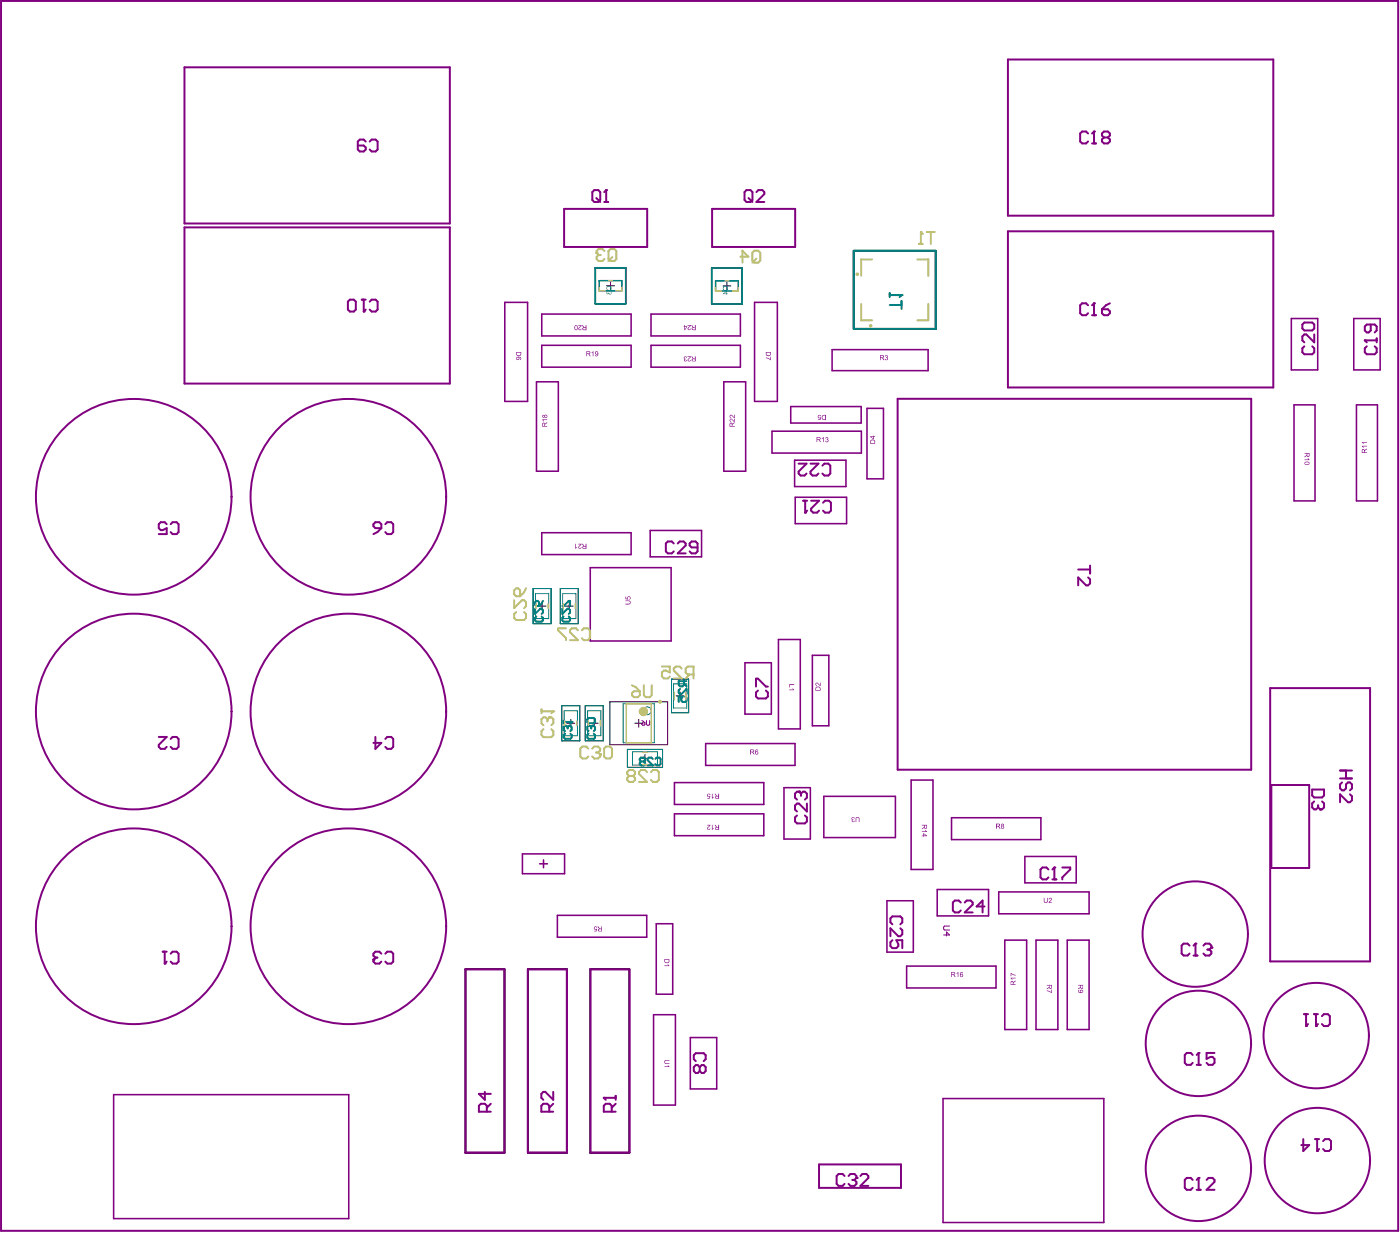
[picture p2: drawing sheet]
<svg xmlns="http://www.w3.org/2000/svg" width="597mm" height="526mm" viewBox="0 0 597 526" stroke-linecap="round" stroke-linejoin="round" font-family="sans-serif">
<path d="M.4 .4h596.1v524.7h-596.1z" fill="none" stroke="#800080" stroke-width=".85"/>
<path d="M48.5 467h100.3v52.9h-100.3zM402.3 468.6h68.6v52.9h-68.6z" fill="none" stroke="#800080" stroke-width=".67"/>
<path d="M273.8 308.7l.3-.3h1v.6l-1 .4zM273.8 307.4l1.3 1M275.8 307.4v1.6l.3 .4 1-.4v-1.6M402.6 398.9h2.5l-1.3-1.3v1.7M405.1 395.1h-2.1l-.4 .4v.8l.4 .4h2.1" fill="none" stroke="#800080" stroke-width=".43"/>
<g fill="none" stroke="#000" stroke-width=".43">
<path d="M258.8 121.9h3.3M260.5 120.2v3.4M308.4 122h3.4M310.1 120.3v3.4M227.4 251.1h7.7v15h-7.7zM229.6 258.6h3.3M231.3 256.9v3.3M239 251.1h7.7v15h-7.7zM241.2 258.6h3.3M242.9 256.9v3.3M260.2 299.4h24.6v18.3h-24.6zM286.5 289.7h7.3v14.3h-7.3z"/>
<path d="M288.5 296.9h3.3M290.1 295.2v3.3M239.7 301h7.6v15h-7.6zM241.9 308.5h3.3M243.5 306.9v3.3M249.7 301h7.6v15h-7.6zM251.8 308.5h3.4M253.5 306.9v3.3M267.7 319.7h14.9v7.7h-14.9zM270.8 308.5h3.4M272.5 306.9v3.3M273.5 323.5h3.3"/>
<path d="M275.2 321.9v3.3"/>
</g>
<path d="M364.2 107h35v33.3h-35zM198.6 413.5h16.6v78.2h-16.6zM225.2 413.5h16.7v78.2h-16.7zM251.8 413.5h16.7v78.2h-16.7z" fill="none" stroke="#000" stroke-width=".85"/>
<path d="M254 114.2h12.9v15.4h-12.9zM303.6 114.3h13v15.4h-13z" fill="none" stroke="#000" stroke-width=".67"/>
<path d="M254 114.2h12.9v15.4h-12.9zM255.6 119.7h9.7v4.4h-9.7zM303.6 114.3h13v15.4h-13zM305.3 119.8h9.6v4.4h-9.6z" fill="none" stroke="#008080" stroke-width=".67"/>
<g fill="none" stroke="#008080" stroke-width=".43">
<path d="M227.4 251.1h7.7v15h-7.7zM228.4 253.2h5.7v10.7h-5.7zM239 251.1h7.7v15h-7.7zM240 253.2h5.7v10.7h-5.7zM286.5 289.7h7.2v14.3h-7.2zM287.3 291.7h5.7v10.3h-5.7zM239.7 301h7.6v15h-7.6zM240.7 303.2h5.6v10.7h-5.6zM249.7 301h7.6v15h-7.6zM250.7 303.2h5.6v10.7h-5.6zM265.8 300.2h13.3v16.7h-13.3zM267.7 319.7h14.9v7.7h-14.9z"/>
<path d="M269.8 320.7h10.7v5.7h-10.7z"/>
<circle cx="276.1" cy="303.2" r="1.66"/>
</g>
<path d="M364.2 107h35v33.3h-35z" fill="none" stroke="#008080" stroke-width=".85"/>
<g fill="#008080">
<path d="M308.8 122.5l.7-.2a.69 .69 0 0 1 .7 .3 .69 .69 0 0 1 0 .7l-.2-.2 .1 .5-1 .1a.69 .69 0 0 1-.3-1.2zM308.7 122.2l-.3 .6 .3 1.1 .9 .2 .7-.3 .4 .2-.5-1.8-.6-.2z"/>
<path d="M308.8 125.2l1-.7v.7zM308.4 125.2v.3h1.4v.2l.8-.2v-.3h-.5v-.9z"/>
</g>
<path d="M290.1 293.9l-.6 .5v1.2l.6 .5h.6l2.2-2.2v2.2M291.8 290.6v1.6l-.6 .6h-1.1l-.6-.6v-1.6h3.4M291.8 291.7l1.1 1.1M292.3 297.2l.6 .6v1.1l-.6 .5h-1.1l-.5-.5 .5-1.7h-1.7v2.2M251.1 313l-.6 .5v1.1l.6 .6h2.2l.6-.6v-1.1l-.6-.5M252.7 309.6h.6l.6 .6v1.1l-.6 .6" fill="none" stroke="#008080" stroke-width=".85"/>
<circle cx="252.7" cy="309.6" r=".42" fill="#008080"/>
<path d="M241.1 313l-.6 .5v1.1l.6 .6h2.2l.6-.6v-1.1l-.6-.5M242.8 309.6h.5l.6 .6v1.1l-.6 .6M251.1 306.3h2.2l.6 .6v1.1l-.6 .5h-2.2l-.6-.5v-1.1zM252.2 310.2v.5M252.2 310.2l-.6-.6h-.5l-.6 .6v1.1l.6 .6M252.7 309.6l-.5 .6" fill="none" stroke="#008080" stroke-width=".85"/>
<circle cx="242.8" cy="309.6" r=".42" fill="#008080"/>
<path d="M240.5 307.4v1.1M240.5 308h3.4M242.2 310.2v.5M242.2 310.2l-.6-.6h-.5l-.6 .6v1.1l.6 .6M242.8 309.6l-.6 .6" fill="none" stroke="#008080" stroke-width=".85"/>
<circle cx="243.9" cy="308" r=".42" fill="#008080"/>
<path d="M228.3 259.7v2.2l2.2-2.2h.6l.5 .5v1.1l-.5 .6M228.8 256.3h.6l.5 .6v1.7h-1.1l-.5-.6v-1.1zM231.6 256.3l-.5 1.1-1.2 1.2M239.9 258.6h.5l2.2-2.3h.6v2.3M239.9 259.7v2.2l2.2-2.2h.5l.6 .5v1.1l-.6 .6M228.8 263l-.5 .6v1.1l.5 .5h2.3l.5-.5v-1.1l-.5-.6M240.4 263l-.5 .6v1.1l.5 .5h2.2l.6-.5v-1.1l-.6-.6M243.9 308l-.6 .5" fill="none" stroke="#008080" stroke-width=".85"/>
<g fill="#008080">
<path d="M258.9 124.4l.4-.1-.1 .3a.34 .34 0 0 0-.2 .5 .34 .34 0 0 0 .5 .1 .34 .34 0 0 0 .2-.4h.2a.41 .41 0 0 0 .3 .5 .41 .41 0 0 0 .5-.3 .41 .41 0 0 0-.5-.5l.3-.2 .3 .4a.66 .66 0 0 1-.3 .9 .66 .66 0 0 1-.8-.3 .57 .57 0 0 1-.9 0 .57 .57 0 0 1 .1-.9z"/>
<path d="M259.1 122.4l1.2-.1 .4 .9-.5-.1a.38 .38 0 0 1 .2 .6 .38 .38 0 0 1-.6 0l-.7-.3zM259.1 122.1l-.4 .6 .4 1.1 .9 .2 .7-.3 .3 .2-.4-1.7z"/>
</g>
<path d="M379.6 130.1h5M379.6 125v1.7M379.6 125.9h5M384.6 128.4v3.4M273.5 324.8l-.6-.5v-.6l.6-.5h1.1l.5 .5v.6l-.5 .5M273.5 324.8l-.6 .6v.6l.6 .5h1.1l.5-.5v-.6l-.5-.6M273.5 324.8h1.1M278.5 323.7l-.6-.5h-1.1l-.5 .5v.6l2.2 2.2h-2.2M279.6 323.7l.5-.5h1.1l.6 .5v2.3l-.6 .5h-1.1l-.5-.5" fill="none" stroke="#008080" stroke-width=".85"/>
<circle cx="384.6" cy="125.9" r=".42" fill="#008080"/>
<path d="M384.6 125.9l-.8 .8" fill="none" stroke="#008080" stroke-width=".85"/>
<g fill="none" stroke="#800080" stroke-width=".85">
<path d="M78.7 28.7h113.2v66.6h-113.2zM430 25.4h113.2v66.6h-113.2zM78.7 97h113.2v66.6h-113.2zM240.7 89.1h35.4v16.3h-35.4zM303.8 89.1h35.4v16.3h-35.4zM430 98.7h113.2v66.6h-113.2zM382.9 170.1h150.9v158.3h-150.9zM541.9 293.5h42.6v116.6h-42.6zM542.4 334.9h16.1v35.4h-16.1zM198.6 413.5h16.6v78.2h-16.6zM225.2 413.5h16.7v78.2h-16.7zM251.8 413.5h16.7v78.2h-16.7z"/>
<path d="M257.6 468.3h5.1M261 474.2v-2.5l-.9-.8h-1.7l-.8 .8v2.5h5.1M262.7 470.9l-1.7 1.7M262.7 467.5v1.7M349.4 496.7h35v10h-35z"/>
</g>
<g fill="none" stroke="#800080" stroke-width=".67">
<path d="M215.3 129h9.8v42.2h-9.8zM231.1 134h38.1v9.3h-38.1zM277.7 134h38.2v9.3h-38.2zM321.9 129h9.7v42.2h-9.7zM550.9 135.9h11.2v21.9h-11.2zM577.5 135.9h11.3v21.9h-11.3zM231.1 147.3h38.1v9.3h-38.1zM277.7 147.3h38.2v9.3h-38.2zM355 149.2h40.9v8.9h-40.9zM228.9 162.9h9.3v38.1h-9.3zM308.8 162.9h9.3v38.1h-9.3zM337.3 173.4h30.1v7.1h-30.1z"/>
<path d="M369.9 174.2h7v30.1h-7zM552 172.7h9v41h-9zM578.7 172.7h8.9v41h-8.9zM329.3 183.9h38.2v9.4h-38.2zM339 196.3h21.9v11.3h-21.9zM339.3 212.1h21.9v11.3h-21.9zM231.1 227.3h38.1v9.3h-38.1zM277.4 226.3h21.9v11.2h-21.9zM251.8 242.2h34.5v31.2h-34.5zM332.1 272.8h9.3v38.2h-9.3zM346.6 279.6h7v30h-7zM317.8 282.7h11.3v21.9h-11.3z"/>
<path d="M301 317.2h38.2v9.3h-38.2zM287.7 333.9h38.1v9.3h-38.1zM334.5 336h11.2v21.9h-11.2zM351.5 339.7h30.5v17.6h-30.5zM388.7 332.8h9.3v38.1h-9.3zM287.7 347.2h38.1v9.3h-38.1zM405.9 348.8h38.2v9.4h-38.2zM222.9 364.3h18v8.4h-18zM230.2 368.5h3.3M231.9 366.8v3.4M399.8 379.5h21.9v11.2h-21.9zM437.2 365.4h21.9v11.2h-21.9z"/>
<path d="M237.8 390.5h38.1v9.3h-38.1zM280 394.1h7v30h-7zM378.4 384.3h11.2v21.9h-11.2zM426.1 380.5h38.5v9.3h-38.5zM386.8 412.1h38.1v9.4h-38.1zM428.7 401.1h9.3v38.1h-9.3zM442 401.1h9.3v38.1h-9.3zM455.3 401.1h9.3v38.1h-9.3zM278.8 432.9h9.3v38.5h-9.3zM294.5 442.6h11.3v21.9h-11.3z"/>
</g>
<circle cx="257.6" cy="468.3" r=".42" fill="#800080"/>
<path d="M156 60.4l-.8-.9h-1.7l-.9 .9v3.4l.9 .8h1.7l.8-.8v-.9l-.8-.8h-2.6M157.7 60.4l.9-.9h1.6l.9 .9v3.4l-.9 .8h-1.6l-.9-.8M154.3 127.8h1.7M155.2 127.8v5.1M157.7 128.7l.9-.9h1.6l.9 .9v3.4l-.9 .8h-1.6l-.9-.8M206.8 465.8v3.4l-2.5-2.6h5.1M207.7 474.2v-2.5l-.9-.8h-1.7l-.8 .8v2.5h5.1M209.4 470.9l-1.7 1.7M234.3 474.2v-2.5l-.8-.8h-1.7l-.9 .8v2.5h5.1M236 465.8v3.4l-3.4-3.4h-.8l-.9 .8v1.7l.9 .9M236 470.9l-1.7 1.7M257.6 468.3l.8 .9" fill="none" stroke="#800080" stroke-width=".85"/>
<circle cx="155.2" cy="132.9" r=".42" fill="#800080"/>
<path d="M149.3 127.8h1.6l.9 .9v3.4l-.9 .8h-1.6l-.9-.8v-3.4zM156 132.1l-.8 .8M464.2 130.2l-.9-.8h-1.7l-.8 .8v3.4l.8 .9h1.7l.9-.9M465.9 134.5h1.7M466.7 129.4v5.1" fill="none" stroke="#800080" stroke-width=".85"/>
<circle cx="466.7" cy="129.4" r=".42" fill="#800080"/>
<path d="M464.2 57l-.9-.9h-1.7l-.8 .9v3.3l.8 .9h1.7l.9-.9M466.7 56.1v5.1M465.9 61.2h1.7M466.7 129.4l-.8 .8M470.1 131.9h2.5l.9 .9v.8l-.9 .9h-1.7l-.8-.9zM473.5 129.4l-1.7 .8-1.7 1.7" fill="none" stroke="#800080" stroke-width=".85"/>
<circle cx="466.7" cy="56.1" r=".42" fill="#800080"/>
<path d="M466.7 56.1l-.8 .9M470.9 58.6l-.8-.8v-.8l.8-.9h1.7l.9 .9v.8l-.9 .8M470.9 58.6l-.8 .9v.8l.8 .9h1.7l.9-.9v-.8l-.9-.9M470.9 58.6h1.7M69.4 406h1.7M70.3 406v5.1M72.8 406.8l.8-.8h1.7l.9 .8v3.4l-.9 .9h-1.7l-.8-.9" fill="none" stroke="#800080" stroke-width=".85"/>
<circle cx="70.3" cy="411.1" r=".42" fill="#800080"/>
<path d="M67.7 314.4h3.4l-3.4 3.4v.8l.9 .9h1.7l.8-.9M72.8 315.2l.8-.8h1.7l.9 .8v3.4l-.9 .9h-1.7l-.8-.9M71.1 410.2l-.8 .9M159.3 409.4v.8l.8 .9h1.7l.9-.9M164.4 406.8l.8-.8h1.7l.9 .8v3.4l-.9 .9h-1.7l-.8-.9" fill="none" stroke="#800080" stroke-width=".85"/>
<circle cx="159.3" cy="409.4" r=".42" fill="#800080"/>
<g fill="none" stroke="#800080" stroke-width=".85">
<path d="M71.1 223.6l-.8-.8h-1.7l-.9 .8v1.7l.9 .9h.8l1.7-.9v2.5h-3.4M72.8 223.6l.8-.8h1.7l.9 .8v3.4l-.9 .8h-1.7l-.8-.8M160.1 222.8h1.7l.9 .8v1.7h-2.6l-.8-.8v-.9zM162.7 225.3l-1.7 1.7-1.7 .8M164.4 223.6l.8-.8h1.7l.9 .8v3.4l-.9 .8h-1.7l-.8-.8M160.1 314.4v5.1l2.6-2.6h-3.4M164.4 315.2l.8-.8h1.7l.9 .8v3.4l-.9 .9h-1.7l-.8-.9M160.1 408.5l-.8 .9M160.1 408.5h.9M162.7 406.8l-.9-.8h-1.7l-.8 .8v.9l.8 .8M560.6 432.6h1.7M561.4 432.6v5.1"/>
<path d="M563.9 433.5l.9-.9h1.7l.8 .9v3.4l-.8 .8h-1.7l-.9-.8"/>
</g>
<circle cx="561.4" cy="437.7" r=".42" fill="#800080"/>
<path d="M556.3 432.6h1.7M557.2 432.6v5.1M562.3 436.9l-.9 .8" fill="none" stroke="#800080" stroke-width=".85"/>
<circle cx="557.2" cy="437.7" r=".42" fill="#800080"/>
<path d="M558 436.9l-.8 .8M508.8 503.3l-.8-.8h-1.7l-.9 .8v3.4l.9 .9h1.7l.8-.9M510.5 507.6h1.7M511.4 502.5v5.1" fill="none" stroke="#800080" stroke-width=".85"/>
<circle cx="511.4" cy="502.5" r=".42" fill="#800080"/>
<path d="M507.5 403.4l-.9-.9h-1.7l-.8 .9v3.4l.8 .8h1.7l.9-.8M509.2 407.6h1.7M510 402.5v5.1M511.4 502.5l-.9 .8M514.7 503.3l.9-.8h1.7l.8 .8v.9l-3.4 3.4h3.4" fill="none" stroke="#800080" stroke-width=".85"/>
<circle cx="510" cy="402.5" r=".42" fill="#800080"/>
<path d="M510 402.5l-.8 .9M513.4 403.4l.8-.9h1.7l.9 .9v.8" fill="none" stroke="#800080" stroke-width=".85"/>
<circle cx="516.8" cy="404.2" r=".42" fill="#800080"/>
<path d="M515.1 405.1h.8M515.9 405.1l.9 .8v.9l-.9 .8h-1.7l-.8-.8M516.8 404.2l-.9 .9M561.1 485.9h1.6M561.9 485.9v5.1M564.4 486.8l.9-.9h1.7l.8 .9v3.4l-.8 .8h-1.7l-.9-.8" fill="none" stroke="#800080" stroke-width=".85"/>
<circle cx="561.9" cy="491" r=".42" fill="#800080"/>
<path d="M508.8 450l-.8-.8h-1.7l-.9 .8v3.4l.9 .9h1.7l.8-.9M510.5 454.3h1.7M511.4 449.2v5.1M556 485.9v5.1l2.5-2.5h-3.4M562.7 490.2l-.8 .8" fill="none" stroke="#800080" stroke-width=".85"/>
<circle cx="511.4" cy="449.2" r=".42" fill="#800080"/>
<path d="M511.4 449.2l-.9 .8M518.1 449.2h-3.4v2.5l1.7-.8h.9l.8 .8v1.7l-.8 .9h-1.7l-.9-.9" fill="none" stroke="#800080" stroke-width=".85"/>
<g fill="#800080">
<path d="M266.8 256.2h1.7l.5 .3-.2 1.2-2 .2v-.4h1.4a.56 .56 0 0 0 .6-.6 .56 .56 0 0 0-.7-.5h-1.3z"/>
<path d="M266.8 254.5h.3v.8h.6a.68 .68 0 0 1 .4-.8 .68 .68 0 0 1 .9 .4 .68 .68 0 0 1-.6 .9v-.3a.46 .46 0 0 0 .2-.7 .46 .46 0 0 0-.8 0 .46 .46 0 0 0 .2 .7l-.1 .3-1.1-.2z"/>
<path d="M408.2 415.1l.6-.4v2.1h-.2v-1.6l-.5 .2z"/>
<path d="M406.1 414.9v.7h.6a.37 .37 0 0 0 .5-.3 .37 .37 0 0 0-.5-.4zM405.8 414.7h1.1a.59 .59 0 0 1 .6 .6 .59 .59 0 0 1-.6 .5l.8 1h-.4l-.7-1h-.5v1h-.3z"/>
<path d="M409.9 414.7h.6l.4 .5-.4-.1a.48 .48 0 0 0-.6-.1 .48 .48 0 0 0-.1 .7l.7-.3 .3 .4a.75 .75 0 0 1-.7 1.1 .75 .75 0 0 1-.6-1.2zM409.8 416.1a.45 .45 0 0 0 .9 0 .45 .45 0 0 0-.9 0z"/>
<path d="M220.5 150.4v.5a.82 .82 0 0 0 .8 .7 .82 .82 0 0 0 .8-.7v-.5zM220.2 150.2h2.2l-.2 1.4-.7 .3-.9-.1-.4-.4z"/>
<path d="M220.5 152.3l1.6 .1 .3 .7-.4 .5-.2-.3a.46 .46 0 0 0 .3-.7 .46 .46 0 0 0-.8-.1l.2 .1a.71 .71 0 0 1-.3 .9 .71 .71 0 0 1-1-.3 .71 .71 0 0 1 .3-.9zM220.4 152.9a.46 .46 0 0 0 .9 0 .46 .46 0 0 0-.9 0z"/>
</g>
<path d="M287.4 231.8l-.8-.8h-1.7l-.8 .8v3.4l.8 .9h1.7l.8-.9M289.1 231.8l.9-.8h1.7l.8 .8v.9l-3.4 3.4h3.4M297.6 233.5h-2.6l-.8-.8v-.9l.8-.8h1.7l.9 .8v3.4l-.9 .9h-1.7l-.8-.9" fill="none" stroke="#800080" stroke-width=".85"/>
<g fill="#800080">
<path d="M231.3 178.9h2.1v.3h-1.6l.3 .4-.3 .2z"/>
<path d="M252.4 150.3l.7-.5v2.1h-.2v-1.6l-.4 .3z"/>
<path d="M231.7 180.6l-.1 1.1h.6v-1.1zM231.5 180.5l.1-.1a.59 .59 0 0 1 .6-.1 .59 .59 0 0 1 .3 .6l.9-.8v.4l-.9 .6v.6h.9v.3h-2.1z"/>
<path d="M231.6 177.6a.33 .33 0 0 0 .6 0 .33 .33 0 0 0-.6 0zM232.4 177.6a.45 .45 0 0 0 .9 0 .45 .45 0 0 0-.9 0zM231.5 177.1l.6-.1 .2 .3 .5-.4a.67 .67 0 0 1 .6 1 .67 .67 0 0 1-1.2 0v.3l-.8-.2z"/>
<path d="M250.4 150.1v.7h.6a.36 .36 0 0 0 .5-.3 .36 .36 0 0 0-.4-.4zM250.2 149.8l1.6 .3-.1 .7-.4 .2 .7 .9h-.4l-.7-.9h-.5v.9h-.2z"/>
<path d="M254.1 150.5a.46 .46 0 0 0 .9 0 .46 .46 0 0 0-.9 0zM254 150l.2-.1a1 1 0 0 1 1.1 1.1 1 1 0 0 1-1.3 .9l.2-.5a.41 .41 0 0 0 .5 .4 .41 .41 0 0 0 .2-.6l-.1-.1a.7 .7 0 0 1-.9-.2 .7 .7 0 0 1 .1-.9z"/>
</g>
<path d="M447.3 370.9l-.9-.8h-1.7l-.8 .8v3.4l.8 .8h1.7l.9-.8M449 375.1h1.6M449.8 370.1v5" fill="none" stroke="#800080" stroke-width=".85"/>
<circle cx="449.8" cy="370.1" r=".42" fill="#800080"/>
<path d="M460 243h5M464.2 246.3l.8 .9v1.7l-.8 .8h-.8l-3.4-3.4v3.4M465 241.3v3.3M449.8 370.1l-.8 .8M453.2 370.1h3.4v.8l-3.4 3.4v.8" fill="none" stroke="#800080" stroke-width=".85"/>
<g fill="#800080">
<path d="M393.3 354.7h1.7l-.4-.6h.3l.6 .8h-2.2z"/>
<path d="M394.5 352.1v.7a.37 .37 0 0 0 .4 .5 .37 .37 0 0 0 .3-.5v-.7zM393.3 351.9h2.2l-.3 1.5a.53 .53 0 0 1-.6 .1 .53 .53 0 0 1-.3-.5l-1 .7v-.3l1-.8v-.5h-1z"/>
<path d="M394 355.8v.7h1.1zM393.8 355.5l1.7 1.2h-1.5v.3l-.7-.3v-.2h.5z"/>
</g>
<path d="M360.3 501.7l-.9-.9h-1.6l-.9 .9v3.3l.9 .9h1.6l.9-.9M362 501.7l.8-.9h1.7l.9 .9v.8" fill="none" stroke="#800080" stroke-width=".85"/>
<circle cx="365.4" cy="502.5" r=".42" fill="#800080"/>
<path d="M363.7 503.4h.8M364.5 503.4l.9 .8v.8l-.9 .9h-1.7l-.8-.9M365.4 502.5l-.9 .9M367.1 501.7l.8-.9h1.7l.8 .9v.8l-3.3 3.4h3.3" fill="none" stroke="#800080" stroke-width=".85"/>
<g fill="#800080">
<path d="M283.6 452.4l2-.2v.3h-1.3a.56 .56 0 0 0-.6 .6 .56 .56 0 0 0 .6 .5h1.3v.2h-1.8l-.4-.6z"/>
<path d="M283.5 454.9h1.6l-.2-.3 .2-.2 .5 .8h-2.1z"/>
</g>
<path d="M296.8 452.7l-.8-.9v-1.7l.8-.8h3.4l.8 .8v1.7l-.8 .9M298.5 455.2l.9-.8h.8l.8 .8v1.7l-.8 .8h-.8l-.9-.8M298.5 455.2l-.8-.8h-.9l-.8 .8v1.7l.8 .8h.9l.8-.8M298.5 455.2v1.7" fill="none" stroke="#800080" stroke-width=".85"/>
<g fill="#800080">
<path d="M283.4 411.9h1.7l-.3-.5h.2l.5 .7h-2.1z"/>
<path d="M253.6 395.3h.9l.2 .3-.2 .2a.5 .5 0 0 0-.8-.2 .5 .5 0 0 0 0 .8 .5 .5 0 0 0 .8-.2h.2l-.2 1.1h-1v-.2h.8l.1-.5h-.6l-.4-.3z"/>
<path d="M283.7 409.4l.1 1 1.1 .2 .4-.3v-.9zM283.4 409.2h2.1l-.1 1.3-.4 .4-1.2-.1-.4-.6z"/>
<path d="M255.5 396.5v.6h1v-.7zM254.9 395.2h.4l.6 .9h.6v-.9h.3v2.1h-1a.56 .56 0 0 1-.7-.5 .56 .56 0 0 1 .6-.6z"/>
</g>
<path d="M340.8 337.7h-.8l-.8 .9v1.7l.8 .8M340 347.9l-.8 .8v1.7l.8 .9h3.4l.8-.9v-1.7l-.8-.8M344.2 342.8v3.4l-3.4-3.4h-.8l-.8 .8v1.7l.8 .9" fill="none" stroke="#800080" stroke-width=".85"/>
<circle cx="340.8" cy="337.7" r=".42" fill="#800080"/>
<path d="M340.8 337.7l.9 .9M341.7 338.6v.8M341.7 338.6l.8-.9h.9l.8 .9v1.7l-.8 .8" fill="none" stroke="#800080" stroke-width=".85"/>
<g fill="#800080">
<path d="M365.3 348.7l.9-.1 .4 .3v1.8h-.2v-1.2a.56 .56 0 0 0-.6-.7 .56 .56 0 0 0-.5 .7v1.2h-.3z"/>
<path d="M363.5 348.7h.1a.61 .61 0 0 1 .7-.1 .61 .61 0 0 1 .3 .6h-.2a.43 .43 0 0 0-.6-.4 .43 .43 0 0 0-.3 .5 .43 .43 0 0 0 .6 .3v.3a.38 .38 0 0 0-.5 .3 .38 .38 0 0 0 .4 .4 .38 .38 0 0 0 .4-.5l.2 .1a.56 .56 0 0 1-.8 .5 .56 .56 0 0 1-.1-.9 .61 .61 0 0 1-.5-.5 .61 .61 0 0 1 .3-.6z"/>
<path d="M303.7 338.6h.3v1.7l.5-.3-.6 .7z"/>
<path d="M302 338.6l.9 .1 .1 .5h-.2a.46 .46 0 0 0-.7-.2 .46 .46 0 0 0 0 .7 .46 .46 0 0 0 .7-.2l.2 .1-.2 1.1h-1v-.2h.8l.1-.6-.5 .1a.74 .74 0 0 1-.5-.7 .74 .74 0 0 1 .3-.7z"/>
<path d="M303.7 351.9h.3v1.7l.5-.4-.6 .8z"/>
<path d="M301.7 351.9h1.4l-.6 .8a.51 .51 0 0 0-.6 .5 .51 .51 0 0 0 .5 .5l.6-.3-.6 .6a.8 .8 0 0 1-.7-.8 .8 .8 0 0 1 .8-.8l.2-.3h-1z"/>
<path d="M305.4 339.9l.1 .6h.9v-.7zM304.9 338.6h.3l.7 .9h.5v-.9h.4v2.1l-1.7-.2v-.6l.6-.4z"/>
<path d="M305.4 353.2l.1 .5h.9v-.6zM304.9 351.9h.3l.7 .9h.5v-.9h.4v2.1l-1.7-.3v-.5l.6-.4z"/>
<path d="M320.4 320v.7h.6a.36 .36 0 0 0 .5-.3 .36 .36 0 0 0-.4-.4zM320 319.7h1.1a.6 .6 0 0 1 .6 .6 .6 .6 0 0 1-.6 .6l.8 .9h-.3l-.7-.9h-.5v.9h-.4z"/>
<path d="M322.3 319.9h.1a.57 .57 0 0 1 .6-.2 .57 .57 0 0 1 .4 .5 .54 .54 0 0 0-.5-.2 .54 .54 0 0 0-.5 .4v.3a.7 .7 0 0 1 1.1 .2 .7 .7 0 0 1-.5 1 .7 .7 0 0 1-.8-.7zM322.4 321.2a.46 .46 0 0 0 .9 0 .46 .46 0 0 0-.9 0z"/>
<path d="M371.7 187.9l-.2 1.1h1.6l-.3-1.1zM371.5 187.7l.6-.2 .9 .2 .3 .4v1.2h-2.1z"/>
<path d="M371.6 186.4l1 .7v-.7zM371.2 186.1l1.6-.2 .5 .5h-.5v.9h-.2z"/>
</g>
<path d="M342.7 213.6h1.6M343.5 213.6v5.1M346 213.6h3.4l-3.4 3.4v.8l.9 .9h1.7l.8-.9M351.1 214.5l.9-.9h1.6l.9 .9v3.3l-.9 .9h-1.6l-.9-.9" fill="none" stroke="#800080" stroke-width=".85"/>
<circle cx="343.5" cy="218.7" r=".42" fill="#800080"/>
<path d="M340.7 197.8h3.4l-3.4 3.4v.8l.8 .9h1.7l.9-.9M345.8 197.8h3.3l-3.3 3.4v.8l.8 .9h1.7l.8-.9M350.8 198.6l.9-.8h1.7l.8 .8v3.4l-.8 .9h-1.7l-.9-.9M344.3 217.8l-.8 .9" fill="none" stroke="#800080" stroke-width=".85"/>
<g fill="#800080">
<path d="M350.6 187l.8-.5v2.1h-.2v-1.6l-.5 .2z"/>
<path d="M352.3 186.6l.3-.1a.56 .56 0 0 1 .6 .3 .56 .56 0 0 1-.2 .7 .64 .64 0 0 1 .1 1.1 .64 .64 0 0 1-1-.5l.2-.1a.43 .43 0 0 0 .6 .4 .43 .43 0 0 0 .3-.6 .43 .43 0 0 0-.6-.2v-.2a.38 .38 0 0 0 .5-.3 .38 .38 0 0 0-.3-.4 .38 .38 0 0 0-.5 .4h-.2z"/>
<path d="M377.7 151.6a.6 .6 0 0 1 .9 .1 .6 .6 0 0 1-.1 .8l.3 .5a.68 .68 0 0 1-.6 .6 .68 .68 0 0 1-.7-.6h.2a.41 .41 0 0 0 .5 .4 .41 .41 0 0 0 .3-.5 .41 .41 0 0 0-.5-.3v-.2a.37 .37 0 0 0 .5-.2 .37 .37 0 0 0-.2-.5 .37 .37 0 0 0-.5 .3h-.3z"/>
<path d="M326.7 152.5l1 .2 .9 .6v-1.1h.2v1.4l-2.1-.8z"/>
<path d="M349 177.2l.8-.2 .5 .6-.4-.2a.46 .46 0 0 0-.7 .1 .46 .46 0 0 0 .1 .6 .46 .46 0 0 0 .7-.1h.2l-.1 1.1h-1.1v-.2h.8l.1-.6-.9-.1z"/>
<path d="M311.6 178.6l.7 .1 .8 .9 .1-1h.2v1.4l-1.1-1a.42 .42 0 0 0-.8 .1 .42 .42 0 0 0 .4 .6l-.2 .3-.5-.6z"/>
<path d="M311.4 177.1h.9l.9 .9v-1.1h.2v1.4l-1.1-.9a.42 .42 0 0 0-.8 0 .42 .42 0 0 0 .4 .6 .45 .45 0 0 1-.6 0 .45 .45 0 0 1-.1-.6z"/>
<path d="M293.3 138.7h1.4l-.8 1.1a.41 .41 0 0 0-.3 .4 .41 .41 0 0 0 .4 .4 .41 .41 0 0 0 .4-.4 .43 .43 0 0 1 .1 .5 .43 .43 0 0 1-.6 .2v-.1a.84 .84 0 0 1-.5-1 .84 .84 0 0 1 .8-.6l.2-.3h-1.1z"/>
<path d="M293.3 152h1.4l-.9 1.2a.39 .39 0 0 0 0 .7 .39 .39 0 0 0 .6-.3 .42 .42 0 0 1 0 .6 .42 .42 0 0 1-.6-.1l-.5-.5 1.1-1.3h-1.1z"/>
<path d="M292 152.1a.69 .69 0 0 1 1.1 .5h-.3a.43 .43 0 0 0-.5-.4 .43 .43 0 0 0-.3 .6 .43 .43 0 0 0 .6 .2v.3a.34 .34 0 0 0-.5 .2 .34 .34 0 0 0 .2 .4 .34 .34 0 0 0 .4-.3h.4l-.1 .3-.7 .2a.49 .49 0 0 1-.5-.3 .49 .49 0 0 1 .2-.6l-.3-.2z"/>
<path d="M348.6 186.7v.7h.8a.36 .36 0 0 0 .4-.4 .36 .36 0 0 0-.5-.3zM348.4 186.5h1a.6 .6 0 0 1 .7 .5 .6 .6 0 0 1-.6 .7l.7 .9h-.3l-.8-.9h-.5v.9h-.2z"/>
<path d="M375.7 151.8v.7h.7a.35 .35 0 0 0 .4-.3 .35 .35 0 0 0-.3-.4zM375.4 151.5h1a.6 .6 0 0 1 .7 .5 .6 .6 0 0 1-.6 .7l.8 .9h-.3l-.7-.9h-.6v.9h-.3z"/>
<path d="M327 150.4l.2 1.1 1 .1 .4-.3v-.9zM326.7 150.2h2.1l-.1 1.3-.7 .4-1-.2z"/>
<path d="M351.2 177.3l-.4 .6 .1 .7 1.1 .3v-1.7zM350.8 177.2l1.5-.2v2.2h-1l-.6-.4z"/>
<path d="M311.7 180.6l-.2 1.1h.7v-1zM311.3 180.5h.2a.53 .53 0 0 1 .6-.2 .53 .53 0 0 1 .3 .6l1-.8v.4l-1 .7v.5h1v.3h-2.2z"/>
<path d="M295.5 139.9l-.1 .6 1 .1v-.8zM294.9 138.7h.4l.8 1h.3v-1h.4v2.2l-1-.1a.56 .56 0 0 1-.7-.5 .56 .56 0 0 1 .6-.6z"/>
<path d="M292.2 139.4v1l.7-1zM292 138.7h.2v.5h.9l-.9 1.7h-.2v-1.5h-.3z"/>
<path d="M295.5 153.3l-.1 .6 1 .1v-.8zM294.9 152h.4l.5 1h.6v-1h.4v2.1h-1a.56 .56 0 0 1-.7-.5 .56 .56 0 0 1 .6-.6z"/>
</g>
<path d="M322.5 292.9v-3.4h.9l3.3 3.4h.9M323.4 294.6l-.9 .8v1.7l.9 .9h3.3l.9-.9v-1.7l-.9-.8" fill="none" stroke="#800080" stroke-width=".85"/>
<g fill="#800080">
<path d="M336.7 291.9h2.1v.3h-1.8v1h-.3z"/>
<path d="M336.7 294.2h1.7l-.3-.4 .2-.1 .5 .7h-2.1z"/>
<path d="M246.7 232h1.4l-.8 1a.45 .45 0 0 0-.3 .7 .45 .45 0 0 0 .8-.1l.3-.1-.5 .6-.8-.3v-.6l1-1h-1.1z"/>
<path d="M245.4 232h.3v1.6l.5-.3-.6 .8z"/>
<path d="M446.6 422.5l1.8 .8v-1.1h.3v1.4l-2.1-.8z"/>
<path d="M445.3 383h.2v1.3a.6 .6 0 0 0 .6 .7 .6 .6 0 0 0 .6-.7v-1.3h.3l-.2 2-.5 .2-.8-.1z"/>
<path d="M447.5 383.2l.2-.1a.75 .75 0 0 1 1 .5 .75 .75 0 0 1-.7 .9l-.3 .4h1v.2h-1.4l.9-1.1a.4 .4 0 0 0 .3-.4 .4 .4 0 0 0-.5-.3 .4 .4 0 0 0-.3 .4l-.4-.1z"/>
<path d="M248.9 233.2v.6h.9v-.6zM248.2 232h.5l.6 .9h.5v-.9h.4v2.1l-1.7-.3 .1-.7 .4-.2z"/>
<path d="M447.7 420.4l.1 .8a.36 .36 0 0 0 .4 .4 .36 .36 0 0 0 .3-.5v-.7zM446.6 420.2h2.2l-.1 1a.56 .56 0 0 1-.5 .7 .56 .56 0 0 1-.6-.6l-1 .7v-.3l1-.9v-.4h-1z"/>
<path d="M461.1 420.4v.7a.4 .4 0 0 0 .4 .5 .4 .4 0 0 0 .4-.5v-.7zM459.9 420.2h2.1v1.1a.55 .55 0 0 1-.5 .6 .55 .55 0 0 1-.6-.6l-1 .7v-.3l1-.6v-.7h-1z"/>
<path d="M461 423a.46 .46 0 0 0 .9 0 .46 .46 0 0 0-.9 0zM460.1 422.4l.3-.1v.2a.4 .4 0 0 0-.2 .5 .4 .4 0 0 0 .5 .3l.2 .1-.2-.3 .2-.8 .6-.1 .5 .3-.2 1-1 .1-.8-.3z"/>
<path d="M425.3 351.6v.7h.5a.36 .36 0 0 0 .6-.3 .36 .36 0 0 0-.5-.4zM424.9 351.4l1.7 .2-.1 .8-.5 .2 .9 .9h-.5l-.6-.9h-.5v.9h-.4z"/>
<path d="M427.3 352a.35 .35 0 0 0 .7 0 .35 .35 0 0 0-.7 0zM427.2 352.9a.45 .45 0 0 0 .9 0 .45 .45 0 0 0-.9 0zM427.3 351.5l.2-.1a.55 .55 0 0 1 .8 .3 .55 .55 0 0 1-.3 .7l.4 .2v.6l-.9 .3a.65 .65 0 0 1-.5-.6 .65 .65 0 0 1 .4-.6l-.3-.1z"/>
</g>
<path d="M582.2 145.2h5.1M583.1 147.7l-.9 .9v1.7l.9 .8h3.4l.8-.8v-1.7l-.8-.9M587.3 144.4v1.6M380.7 394.3l-.8-.8v-1.7l.8-.9h3.4l.8 .9v1.7l-.8 .8M384.1 396l.8 .9v1.6l-.8 .9h-.9l-3.3-3.4v3.4M409.9 385l-.9-.8h-1.7l-.8 .8v3.4l.8 .8h1.7l.9-.8M411.6 385l.8-.8h1.7l.8 .8v.9l-3.3 3.3h3.3M420 386.7h-3.4l2.6-2.5v5M380.7 401.1l-.8 .8v1.7l.8 .9h1.7l.8-.9v-.8l-.8-1.7h2.5v3.4" fill="none" stroke="#800080" stroke-width=".85"/>
<circle cx="582.2" cy="145.2" r=".42" fill="#800080"/>
<path d="M584.8 138.4v2.6l-.9 .8h-.8l-.9-.8v-1.7l.9-.9h3.4l.8 .9v1.7l-.8 .8M582.2 145.2l.9 .8" fill="none" stroke="#800080" stroke-width=".85"/>
<g fill="#800080">
<path d="M246.7 138.7h1.4l-.8 1.1a.45 .45 0 0 0-.3 .7 .45 .45 0 0 0 .8-.1h.3l-.5 .5-.8-.3v-.7l1-.9h-1.1z"/>
<path d="M431.2 417.1h2.1v.3h-1.7l.3 .5-.2 .1z"/>
<path d="M431.2 415.1l2 .7 .1 .4-1.9-.8v1h-.2z"/>
<path d="M556.5 196h1.7l-.3-.4 .2-.2 .5 .9h-2.1z"/>
<path d="M581 190.2h2.2v.2h-1.7l.3 .6h-.3z"/>
<path d="M581 188.6h2.2v.2h-1.7l.3 .5h-.3z"/>
<path d="M248.9 139.9v.7h.9v-.7zM248.2 138.7h.5l.6 1h.5v-1h.4v2.2l-1.5-.2a.6 .6 0 0 1-.2-.6 .6 .6 0 0 1 .5-.4z"/>
<path d="M245.6 138.9l-.2 1a.49 .49 0 0 0 .5 .7 .49 .49 0 0 0 .3-.8l-.2-.8zM245.3 138.8l.6-.1 .4 .2 .1 1.3a.73 .73 0 0 1-1.1 .5 .73 .73 0 0 1-.2-1.1z"/>
<path d="M431.5 418.8l-.2 1.1h.8l-.1-1zM431.3 418.6h.8l.3 .5 .9-.8v.3l-.9 .7v.6h.9v.3h-2.1z"/>
<path d="M557.7 193.5v.7a.37 .37 0 0 0 .3 .5 .37 .37 0 0 0 .4-.5v-.7zM556.5 193.2h2.1l-.1 1.6a.64 .64 0 0 1-1.1-.5l-.9 .8v-.3l.9-.7v-.6h-.9z"/>
<path d="M556.9 197.3a.78 .78 0 0 0 .4 .9 .78 .78 0 0 0 .9-.2 .57 .57 0 0 0 0-.8 .57 .57 0 0 0-.8 0zM556.8 197h1a.75 .75 0 0 1 .7 .9 .75 .75 0 0 1-1.1 .4l-.9-.4z"/>
<path d="M581.5 191.8l-.3 1.2h.7v-1zM581.2 191.6a.57 .57 0 0 1 .6 0 .57 .57 0 0 1 .3 .5l1.1-.7v.3l-1.1 .8v.5h1.1v.2h-2.2z"/>
</g>
<path d="M556.4 137.6h3.4l.9 .8v1.7l-.9 .9h-3.4l-.8-.9v-1.7zM556.4 147.7l-.8 .9v1.7l.8 .8h3.4l.9-.8v-1.7l-.9-.9M560.7 142.7v3.3l-3.4-3.3h-.9l-.8 .8v1.7l.8 .8" fill="none" stroke="#800080" stroke-width=".85"/>
<g fill="#800080">
<path d="M348 291.4l.7-.2 1.1 1v-1h.3v1.5l-1.1-.9a.45 .45 0 0 0-.5-.4 .45 .45 0 0 0-.4 .5 .45 .45 0 0 0 .4 .4 .45 .45 0 0 1-.6 0 .45 .45 0 0 1 0-.6z"/>
<path d="M348.3 293.3l-.2 1h1.7l-.2-1zM348.3 293l1.4 .1 .4 1.5h-2.2v-1.3z"/>
</g>
<path d="M253.5 81.1h1.7l.9 .8v3.4l-.9 .9h-1.7l-.8-.9v-3.4zM254.4 84.5l1.7 1.7M257.8 86.2h1.7M258.6 81.1v5.1M318.5 81.1h1.7l.8 .8v3.4l-.8 .9h-1.7l-.9-.9v-3.4zM319.3 84.5l1.7 1.7M322.7 81.9l.8-.8h1.7l.9 .8v.9l-3.4 3.4h3.4" fill="none" stroke="#800080" stroke-width=".85"/>
<circle cx="258.6" cy="81.1" r=".42" fill="#800080"/>
<path d="M258.6 81.1l-.8 .8M559.8 336.8h5.1v2.6l-.9 .8h-3.4l-.8-.8zM564 341.9l.9 .8v1.7l-.9 .9h-.8" fill="none" stroke="#800080" stroke-width=".85"/>
<circle cx="563.2" cy="345.3" r=".42" fill="#800080"/>
<g fill="none" stroke="#800080" stroke-width=".85">
<path d="M571.7 328.7h5.1M571.7 332.1h5.1M572.5 333.8l-.8 .8v1.7l.8 .9h.9l.8-.9v-1.7l.9-.8h.8l.9 .8v1.7l-.9 .9M574.2 328.7v3.4M575.9 338.9l.9 .8v1.7l-.9 .8h-.8l-3.4-3.3v3.3M560.6 341.9l-.8 .8v1.7l.8 .9h.9l.8-.9M562.3 344.4l.9 .9M562.3 343.6v.8"/>
<circle cx="57" cy="211.9" r="41.7"/>
<circle cx="148.6" cy="211.9" r="41.7"/>
<circle cx="57" cy="303.5" r="41.7"/>
<circle cx="148.6" cy="303.5" r="41.7"/>
<circle cx="57" cy="395.1" r="41.7"/>
<circle cx="148.6" cy="395.1" r="41.7"/>
<circle cx="509.9" cy="398.5" r="22.5"/>
<circle cx="511.2" cy="445.1" r="22.5"/>
<circle cx="561.5" cy="441.8" r="22.5"/>
<circle cx="511.2" cy="498.4" r="22.5"/>
<circle cx="562" cy="495.1" r="22.5"/>
</g>
<g fill="none" stroke="#c0c073" stroke-width=".67">
<path d="M259.7 119.7h1.5M309.4 119.8h1.5M255.6 122.7v1.4h2.6M265.3 122.7v1.4h-2.6M305.3 122.7v1.5h2.5M314.9 122.7v1.5h-2.5M228.7 257.6v2M233.8 257.6v2M240.3 257.6v2M245.4 257.6v2M287.6 295.2v3.3M292.6 295.2v3.3"/>
<path d="M240.9 307.5v2M246.1 307.5v2M250.9 307.5v2M256.1 307.5v2M267.2 300.2h10.6v16.7h-10.6zM274.2 326.1h2M274.2 320.9h2"/>
</g>
<path d="M392.9 99v5.1M395.4 99h3.4M397.1 99v5.1M372 110.7h-4.6v7M391.4 110.7h4.6v7M392 104.1h1.7M367.4 129.7v6.9h4.6M396 129.7v6.9h-4.6M269.6 295.7l.8-.8h2.6v1.7l-.9 .8h-1.7l-.8-.8zM269.6 292.3l1.7 .9 1.7 1.7M274.7 292.3v4.3l.8 .8h1.7l.8-.8v-4.3" fill="none" stroke="#c0c073" stroke-width=".85"/>
<circle cx="392.9" cy="99" r=".42" fill="#c0c073"/>
<path d="M392.9 99l.8 .8M257.9 107.1l-.9-.8h-1.7l-.8 .8v.8M260.4 106.3h1.7l.8 .8v3.4l-.8 .8h-1.7l-.8-.8v-3.4zM261.3 109.6l-1.7 1.7M315.9 109.5h3.4l-2.6-2.5v5M321.8 107h1.7l.8 .8v3.4l-.8 .8h-1.7l-.9-.8v-3.4zM322.6 110.3l-1.7 1.7M282.4 284.3h3.4v2.6l-1.7-.9h-.9l-.8 .9v1.7l.8 .8h1.7l.9-.8M290.8 285.2l-.8-.9h-1.7l-.9 .9v.8l3.4 3.4h-3.4M294.2 287.7l-1.7 1.7M295.9 287.7h-2.5l-.9-.8v-1.7l.9-.9h2.5v5.1" fill="none" stroke="#c0c073" stroke-width=".85"/>
<circle cx="254.5" cy="107.9" r=".42" fill="#c0c073"/>
<path d="M254.5 107.9l.8 .9M255.3 108.8h.9M255.3 108.8l-.8 .8v.9l.8 .8h1.7l.9-.8M231.8 311.1l-.8 .8v1.7l.8 .9h3.4l.9-.9v-1.7l-.9-.8M234.4 306h.8l.9 .8v1.7l-.9 .9" fill="none" stroke="#c0c073" stroke-width=".85"/>
<circle cx="234.4" cy="306" r=".42" fill="#c0c073"/>
<path d="M231 302.6v1.7M231 303.5h5.1M233.5 306.8v.9M233.5 306.8l-.8-.8h-.9l-.8 .8v1.7l.8 .9M234.4 306l-.9 .8" fill="none" stroke="#c0c073" stroke-width=".85"/>
<circle cx="236.1" cy="303.5" r=".42" fill="#c0c073"/>
<path d="M236.1 303.5l-.9 .8M251 319.3l-.9-.8h-1.7l-.8 .8v3.4l.8 .9h1.7l.9-.9M256 321.9v.8l-.8 .9h-1.7l-.9-.9" fill="none" stroke="#c0c073" stroke-width=".85"/>
<circle cx="256" cy="321.9" r=".42" fill="#c0c073"/>
<g fill="none" stroke="#c0c073" stroke-width=".85">
<path d="M219.3 256v3.4l3.4-3.4h.9l.8 .9v1.7l-.8 .8M220.2 251h.8l.9 .8v2.6h-1.7l-.9-.9v-1.7zM224.4 251l-.8 1.7-1.7 1.7M220.2 261.1l-.9 .9v1.7l.9 .8h3.4l.8-.8v-1.7l-.8-.9M241.5 268h-3.4v.9l3.4 3.4v.8M246.5 268.9l-.8-.9h-1.7l-.8 .9v.8l3.3 3.4h-3.3M248.2 268.9l.9-.9h1.7l.8 .9v3.4l-.8 .8h-1.7l-.9-.8M252.6 319.3l.9-.8h1.7l.8 .8v.9l-.8 .8M258.6 318.5h1.7l.8 .8v3.4l-.8 .9h-1.7l-.9-.9v-3.4zM254.3 321h.9M255.2 321l.8 .9M268.4 331l-.8-.8v-.9l.8-.8h1.7l.8 .8v.9l-.8 .8"/>
<path d="M268.4 331l-.8 .9v.8l.8 .9h1.7l.8-.9v-.8l-.8-.9M268.4 331h1.7M276 329.3l-.8-.8h-1.7l-.9 .8v.9l3.4 3.4h-3.4M277.7 329.3l.8-.8h1.7l.9 .8v3.4l-.9 .9h-1.7l-.8-.9"/>
<circle cx="365.7" cy="117" r=".33"/>
<circle cx="371.4" cy="139" r=".33"/>
</g>
<circle cx="274.5" cy="303.5" r="1" fill="none" stroke="#c0c073" stroke-width="2"/>
<circle cx="281.6" cy="299.4" r=".42" fill="none" stroke="#c0c073" stroke-width=".83"/>
</svg>
